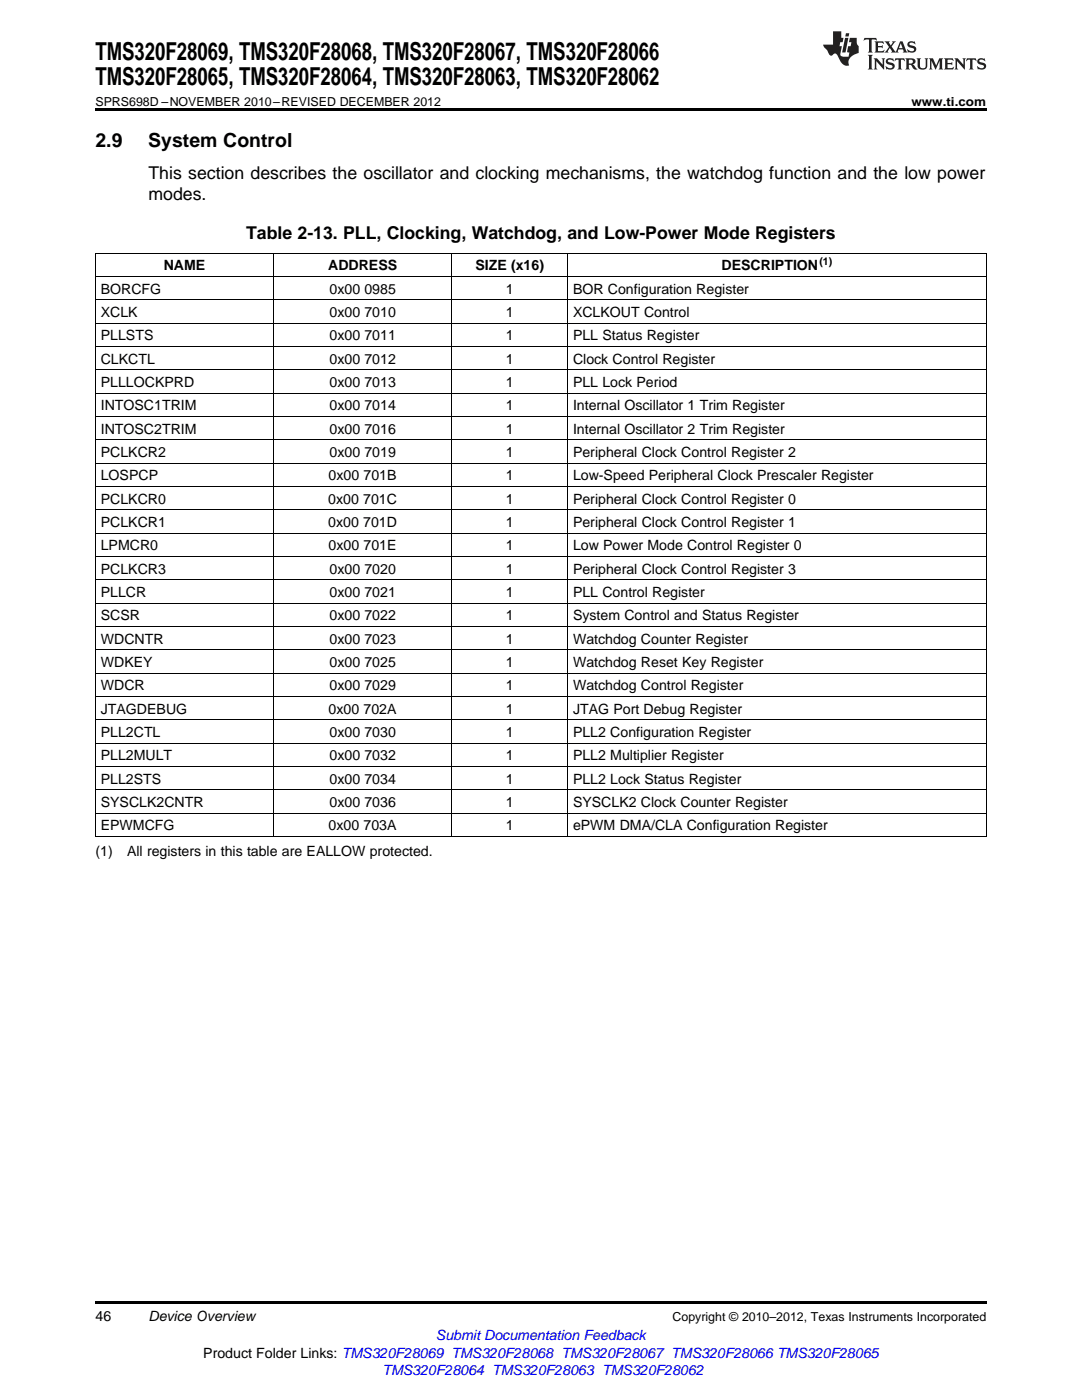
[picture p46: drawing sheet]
<svg xmlns="http://www.w3.org/2000/svg" width="216mm" height="279mm" viewBox="0 0 216 279" stroke-linecap="round" stroke-linejoin="round" font-family="sans-serif">
<defs><g id="words">
<g font-size="4.9">
<text x="19" y="12">TMS320F28069, TMS320F28068, TMS320F28067, TMS320F28066</text>
<text x="19" y="16.9">TMS320F28065, TMS320F28064, TMS320F28063, TMS320F28062</text>
</g>
<g font-size="3.9">
<text x="19" y="29.3">2.9</text>
<text x="29.6" y="29.3">System Control</text>
</g>
<g font-size="3.5">
<text x="29.6" y="35.6">This section describes the oscillator and clocking mechanisms, the watchdog function and the low power</text>
<text x="29.6" y="39.9">modes.</text>
<text x="49.1" y="47.6">Table 2-13. PLL, Clocking, Watchdog, and Low-Power Mode Registers</text>
</g>
<g font-size="2.8">
<text x="32.7" y="54">NAME</text>
<text x="65.5" y="54">ADDRESS</text>
<text x="94.9" y="54">SIZE (x16)</text>
<text x="144" y="54">DESCRIPTION</text>
<text x="20.1" y="58.6">BORCFG</text>
<text x="65.8" y="58.6">0x00</text>
<text x="72.7" y="58.6">0985</text>
<text x="100.9" y="58.6">1</text>
<text x="114.3" y="58.6">BOR Configuration Register</text>
<text x="20.1" y="63.3">XCLK</text>
<text x="65.8" y="63.3">0x00</text>
<text x="72.7" y="63.3">7010</text>
<text x="100.9" y="63.3">1</text>
<text x="114.3" y="63.3">XCLKOUT Control</text>
<text x="20.1" y="67.9">PLLSTS</text>
<text x="65.8" y="67.9">0x00</text>
<text x="72.7" y="67.9">7011</text>
<text x="100.9" y="67.9">1</text>
<text x="114.3" y="67.9">PLL Status Register</text>
<text x="20.1" y="72.6">CLKCTL</text>
<text x="20.1" y="77.3">PLLLOCKPRD</text>
<text x="65.8" y="72.6">0x00</text>
<text x="65.8" y="77.3">0x00</text>
<text x="72.7" y="72.6">7012</text>
<text x="72.7" y="77.3">7013</text>
<text x="100.9" y="72.6">1</text>
<text x="100.9" y="77.3">1</text>
<text x="114.3" y="72.6">Clock Control Register</text>
<text x="114.3" y="77.3">PLL Lock Period</text>
<text x="20.1" y="81.9">INTOSC1TRIM</text>
<text x="65.8" y="81.9">0x00</text>
<text x="72.7" y="81.9">7014</text>
<text x="100.9" y="81.9">1</text>
<text x="114.3" y="81.9">Internal Oscillator 1 Trim Register</text>
<text x="20.1" y="86.6">INTOSC2TRIM</text>
<text x="65.8" y="86.6">0x00</text>
<text x="72.7" y="86.6">7016</text>
<text x="100.9" y="86.6">1</text>
<text x="114.3" y="86.6">Internal Oscillator 2 Trim Register</text>
<text x="20.1" y="91.2">PCLKCR2</text>
<text x="20.1" y="95.9">LOSPCP</text>
<text x="65.6" y="95.9">0x00</text>
<text x="65.8" y="91.2">0x00</text>
<text x="72.5" y="95.9">701B</text>
<text x="72.7" y="91.2">7019</text>
<text x="100.9" y="91.2">1</text>
<text x="100.9" y="95.9">1</text>
<text x="114.3" y="91.2">Peripheral Clock Control Register 2</text>
<text x="114.3" y="95.9">Low-Speed Peripheral Clock Prescaler Register</text>
<text x="20.1" y="100.5">PCLKCR0</text>
<text x="65.5" y="100.5">0x00</text>
<text x="72.5" y="100.5">701C</text>
<text x="100.9" y="100.5">1</text>
<text x="114.3" y="100.5">Peripheral Clock Control Register 0</text>
<text x="20.1" y="105.2">PCLKCR1</text>
<text x="65.5" y="105.2">0x00</text>
<text x="72.5" y="105.2">701D</text>
<text x="100.9" y="105.2">1</text>
<text x="114.3" y="105.2">Peripheral Clock Control Register 1</text>
<text x="20.1" y="109.9">LPMCR0</text>
<text x="65.6" y="109.9">0x00</text>
<text x="72.5" y="109.9">701E</text>
<text x="100.9" y="109.9">1</text>
<text x="114.3" y="109.9">Low Power Mode Control Register 0</text>
<text x="20.1" y="114.5">PCLKCR3</text>
<text x="20.1" y="119.2">PLLCR</text>
<text x="65.8" y="114.5">0x00</text>
<text x="65.8" y="119.2">0x00</text>
<text x="72.7" y="114.5">7020</text>
<text x="72.7" y="119.2">7021</text>
<text x="100.9" y="114.5">1</text>
<text x="100.9" y="119.2">1</text>
<text x="114.3" y="114.5">Peripheral Clock Control Register 3</text>
<text x="114.3" y="119.2">PLL Control Register</text>
<text x="20.1" y="123.8">SCSR</text>
<text x="65.8" y="123.8">0x00</text>
<text x="72.7" y="123.8">7022</text>
<text x="100.9" y="123.8">1</text>
<text x="114.3" y="123.8">System Control and Status Register</text>
<text x="20.1" y="128.5">WDCNTR</text>
<text x="65.8" y="128.5">0x00</text>
<text x="72.7" y="128.5">7023</text>
<text x="100.9" y="128.5">1</text>
<text x="114.3" y="128.5">Watchdog Counter Register</text>
<text x="20.1" y="133.1">WDKEY</text>
<text x="20.1" y="137.8">WDCR</text>
<text x="65.8" y="133.1">0x00</text>
<text x="65.8" y="137.8">0x00</text>
<text x="72.7" y="133.1">7025</text>
<text x="72.7" y="137.8">7029</text>
<text x="100.9" y="133.1">1</text>
<text x="100.9" y="137.8">1</text>
<text x="114.3" y="133.1">Watchdog Reset Key Register</text>
<text x="114.3" y="137.8">Watchdog Control Register</text>
<text x="20.1" y="142.5">JTAGDEBUG</text>
<text x="65.6" y="142.5">0x00</text>
<text x="72.5" y="142.5">702A</text>
<text x="100.9" y="142.5">1</text>
<text x="114.3" y="142.5">JTAG Port Debug Register</text>
<text x="20.1" y="147.1">PLL2CTL</text>
<text x="65.8" y="147.1">0x00</text>
<text x="72.7" y="147.1">7030</text>
<text x="100.9" y="147.1">1</text>
<text x="114.3" y="147.1">PLL2 Configuration Register</text>
<text x="20.1" y="151.8">PLL2MULT</text>
<text x="65.8" y="151.8">0x00</text>
<text x="72.7" y="151.8">7032</text>
<text x="100.9" y="151.8">1</text>
<text x="114.3" y="151.8">PLL2 Multiplier Register</text>
<text x="20.1" y="156.4">PLL2STS</text>
<text x="20.1" y="161.1">SYSCLK2CNTR</text>
<text x="65.8" y="156.4">0x00</text>
<text x="65.8" y="161.1">0x00</text>
<text x="72.7" y="156.4">7034</text>
<text x="72.7" y="161.1">7036</text>
<text x="100.9" y="156.4">1</text>
<text x="100.9" y="161.1">1</text>
<text x="114.3" y="156.4">PLL2 Lock Status Register</text>
<text x="114.3" y="161.1">SYSCLK2 Clock Counter Register</text>
<text x="20.1" y="165.7">EPWMCFG</text>
<text x="65.6" y="165.7">0x00</text>
<text x="72.5" y="165.7">703A</text>
<text x="100.9" y="165.7">1</text>
<text x="114.3" y="165.7">ePWM DMA/CLA Configuration Register</text>
<text x="19" y="170.9">(1)</text>
<text x="25.4" y="170.9">All registers in this table are EALLOW protected.</text>
<text x="19" y="263.6">46</text>
<text x="29.6" y="263.6">Device Overview</text>
<text x="40.6" y="270.9">Product Folder Links: TMS320F28069 TMS320F28068 TMS320F28067 TMS320F28066 TMS320F28065</text>
</g>
<g font-size="2.8" fill="#00f">
<text x="87" y="267.4">Submit Documentation Feedback</text>
<text x="76.3" y="274.5">TMS320F28064 TMS320F28063 TMS320F28062</text>
</g>
<g font-size="2.5">
<text x="19" y="21.1">SPRS698D –NOVEMBER 2010–REVISED DECEMBER 2012</text>
<text x="181.9" y="21.1">www.ti.com</text>
<text x="134.2" y="263.6">Copyright © 2010–2012, Texas Instruments Incorporated</text>
</g>
<text font-size="2.1" x="163.5" y="52.8">(1)</text>
</g></defs>
<path d="M19 21.6h177.8v.6h-177.8zM19 259.7h177.8v.5h-177.8z" fill="#000"/>
<g fill="none" stroke="#000" stroke-width=".2">
<path d="M19 59.8h177.8M19 55.2h177.8M19 50.5h177.8M19.1 50.6v116.4M54.6 50.6v116.4M90.1 50.6v116.4M113.2 50.6v116.4M196.8 50.6v116.4M19 78.5h177.8M19 73.8h177.8M19 69.2h177.8M19 64.5h177.8"/>
<path d="M19 97.1h177.8M19 92.4h177.8M19 87.8h177.8M19 83.1h177.8M19 115.7h177.8M19 111.1h177.8M19 106.4h177.8M19 101.8h177.8M19 139h177.8M19 134.4h177.8M19 129.7h177.8M19 125h177.8"/>
<path d="M19 120.4h177.8M19 157.6h177.8M19 153h177.8M19 148.3h177.8M19 143.7h177.8M19 167h177.8M19 162.3h177.8"/>
</g>
<g fill="#231f20">
<path d="M172.5 7.6l-.1 .5 .4-.2h.6v.1v2.1l-.2 .4h.9l-.2-.4v-2.1l.1-.1h.5l.5 .2-.2-.5zM174.5 8.3l.2 .3v1.5l-.2 .4h1.8l.2-.6a1.04 1.04 0 0 1-1.3 .2v-.7h.6l.3 .2v-.6l-.3 .2h-.6v-.6l.8-.1 .4 .3-.2-.5zM176.5 8.3l.9 1.1-.9 1.1h.8l-.2-.2 .4-.7 .5 .7-.2 .2h1.5l-.2-.2 .2-.4h.9l.1 .4-.2 .2h1l-.3-.3-.7-1.9h-.5l-.9 2-.8-1 .9-1h-.8l.1 .3-.4 .5-.3-.6 .1-.2zM179.7 8.6l.4 1h-.7zM181.3 8.4a.63 .63 0 0 0-.2 .7 .63 .63 0 0 0 .6 .4l.6 .2 .1 .2a.75 .75 0 0 1-.7 .4 .75 .75 0 0 1-.6-.5l.1 .7 .1-.1a1.11 1.11 0 0 0 1.5-.6 1.13 1.13 0 0 0-1.2-.8l-.1-.4a1.04 1.04 0 0 1 1.2 .2l-.2-.5-.2 .1-.4-.2zM173.2 10.9l.2 .4v2.2l-.2 .4h1l-.3-.4v-2.2l.3-.4zM174.3 11.6l.3 .4v1.5l-.3 .4h.8l-.2-.4v-1.3l1.5 1.7v-1.9l.2-.4h-.7l.2 .4v.9l-1.1-1.3zM177 11.8a.62 .62 0 0 0-.2 .7 .62 .62 0 0 0 .6 .4l.6 .1 .1 .3a.76 .76 0 0 1-.7 .3 .76 .76 0 0 1-.7-.4l.2 .7 .1-.1a1.11 1.11 0 0 0 1.5-.6 1.13 1.13 0 0 0-1.2-.8l-.1-.4a1.04 1.04 0 0 1 1.2 .2l-.2-.6-.2 .1-.5-.1zM178.7 11.6l-.2 .6a.61 .61 0 0 1 .8-.3v1.6l-.2 .4h.9l-.2-.4v-1.6a.63 .63 0 0 1 .7 .3l-.1-.6zM180.6 11.6l.3 .4v1.5l-.3 .4h1l-.2-.2-.1-.8 .6 .2a.76 .76 0 0 0 1.2 .7l-1-1a.58 .58 0 0 0 .6-.5 .58 .58 0 0 0-.5-.6zM181.4 11.9h.1a.45 .45 0 0 1 .5 .1 .45 .45 0 0 1 .1 .5l-.8 .2zM182.9 11.6l.2 .2a2.17 2.17 0 0 0 .3 1.9 .99 .99 0 0 0 1.6-.6v-1.1l.2-.4h-.7l.2 .2a1.92 1.92 0 0 1-.2 1.8 .6 .6 0 0 1-.9-.5v-1.1l.2-.4zM185.4 11.6l.2 .4v1.5l-.2 .4h.7l-.2-.4v-1.4l.8 1.8 .8-1.8v1.4l-.2 .4h.9l-.2-.4v-1.5l.2-.4h-.8l-.6 1.5-.6-1.5zM188.4 11.6l.2 .4v1.5l-.2 .4h1.8l.1-.6a1.04 1.04 0 0 1-1.2 .1v-.6h.5l.4 .2v-.6l-.4 .2h-.5v-.7h.8l.3 .3-.1-.6zM190.5 11.6l.2 .4v1.5l-.2 .4h.7l-.2-.4v-1.3l1.5 1.7v-1.9l.2-.4h-.7l.2 .4v.9l-1.1-1.3zM192.9 11.6l-.1 .6a.61 .61 0 0 1 .7-.3l.1 1.6-.3 .4h1l-.3-.4 .1-1.6a.63 .63 0 0 1 .7 .3l-.1-.6zM195.2 11.8a.62 .62 0 0 0-.2 .7 .62 .62 0 0 0 .6 .4l.6 .1 .1 .3a.76 .76 0 0 1-.7 .3 .76 .76 0 0 1-.6-.4l.1 .7 .1-.1a1.11 1.11 0 0 0 1.6-.6 1.13 1.13 0 0 0-1.3-.8l-.1-.4a1.04 1.04 0 0 1 1.2 .2l-.1-.6-.2 .1-.5-.1z"/>
<path d="M166.2 6.3v2.6h-1.9v.4l.8 .9a.91 .91 0 0 0 1 .8 .56 .56 0 0 1 .5-.3 .56 .56 0 0 1 .5 .3l.4 .8a1.53 1.53 0 0 0 1.9 1.2 1.54 1.54 0 0 1 1-2.1l.9-.3v-1.4a1.52 1.52 0 0 1-.4-1.6h-1.3l-.2 .8h.5l-.2 .8h-.5l-.1 1v.2l.4 .1-.2 .8a1.93 1.93 0 0 1-1.6-.3l.3-1.8h-.5l.2-.8h.4l.2-.8h-.4v-1.3zM168.6 7.6l-.6 2.9h.7l.6-2.9zM168.8 6.6l-.1 .7h.6l.2-.7z"/>
</g>
<use href="#words"/>
</svg>
